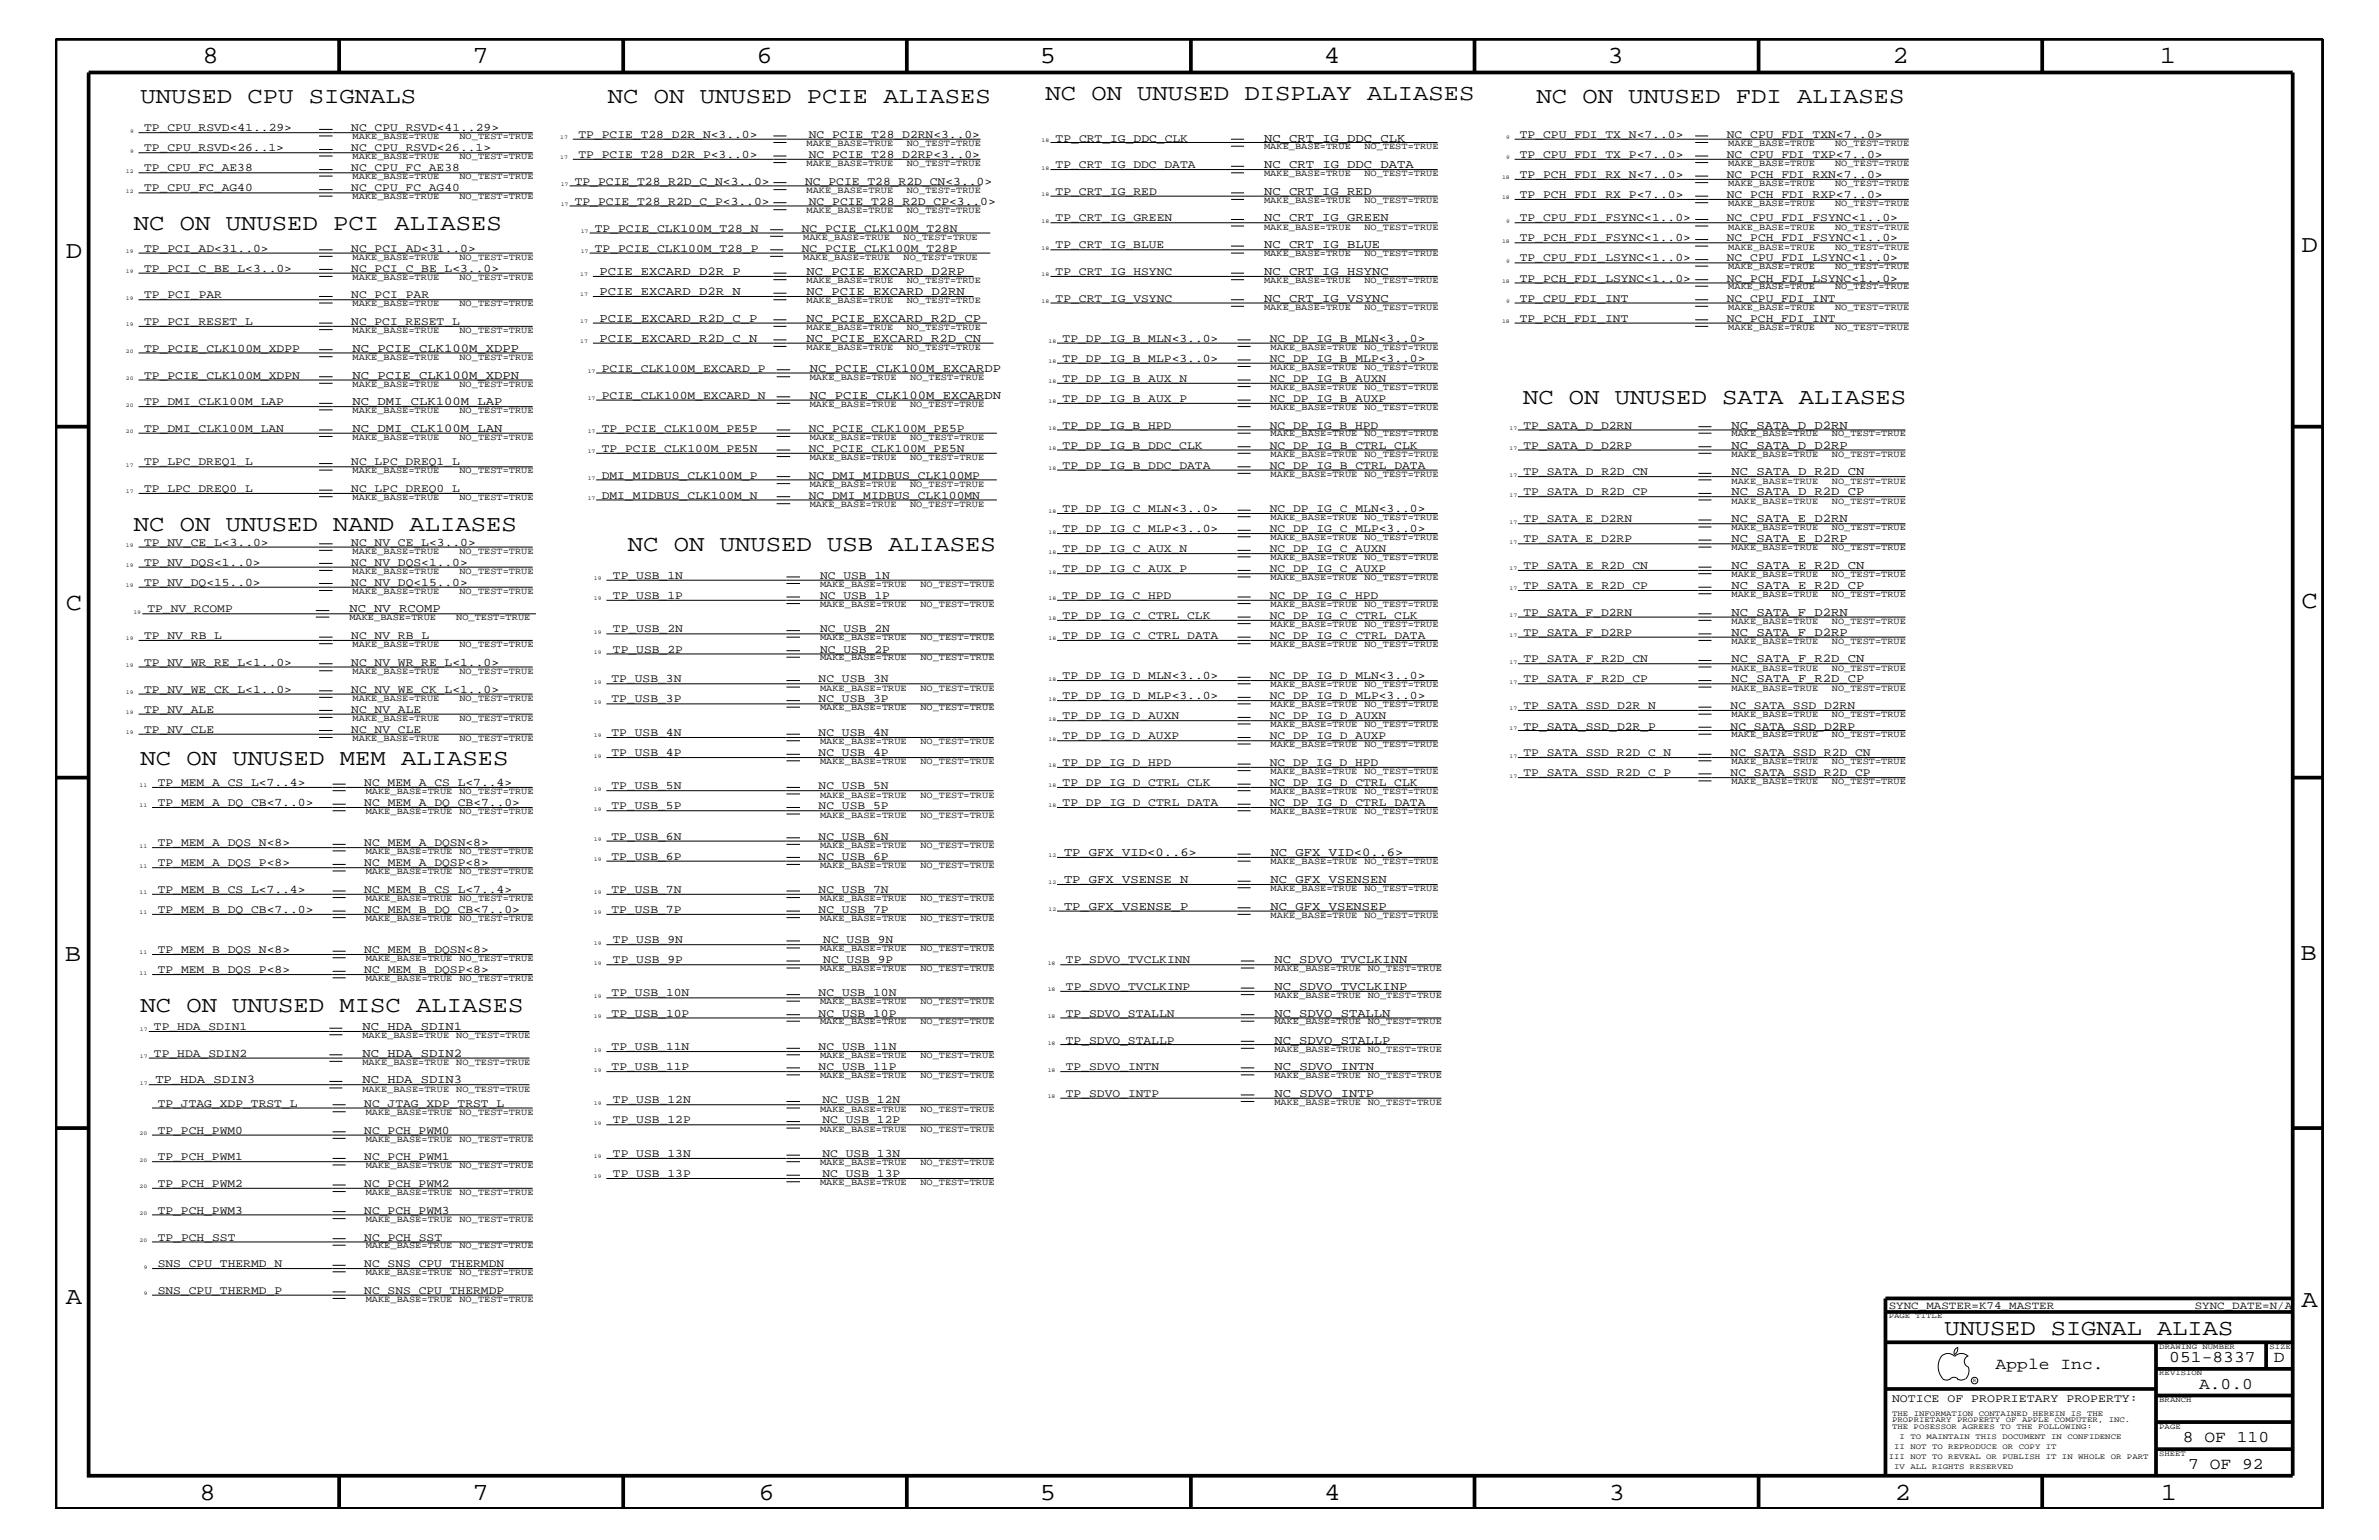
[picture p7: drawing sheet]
<svg xmlns="http://www.w3.org/2000/svg" width="432mm" height="279mm" viewBox="0 0 432 279" stroke-linecap="round" stroke-linejoin="round" font-family="sans-serif">
<defs><g id="words">
<g font-size="4.5">
<text x="36.7" y="11.5">8</text>
<text x="85.8" y="11.5">7</text>
<text x="137.3" y="11.5">6</text>
<text x="188.7" y="11.5">5</text>
<text x="240.3" y="11.5">4</text>
<text x="291.8" y="11.5">3</text>
<text x="343.5" y="11.5">2</text>
<text x="392" y="11.5">1</text>
<text x="11.9" y="46.8">D</text>
<text x="417.7" y="45.7">D</text>
<text x="11.9" y="110.6">C</text>
<text x="417.7" y="110.3">C</text>
<text x="11.8" y="174.3">B</text>
<text x="417.6" y="174.2">B</text>
<text x="11.9" y="236.7">A</text>
<text x="417.7" y="237.1">A</text>
<text x="36.2" y="272.1">8</text>
<text x="85.8" y="272.1">7</text>
<text x="137.7" y="272.1">6</text>
<text x="188.7" y="272.1">5</text>
<text x="240.4" y="272.1">4</text>
<text x="292" y="272.1">3</text>
<text x="343.9" y="272.1">2</text>
<text x="392.2" y="272.1">1</text>
</g>
<g font-size="4.1">
<text x="25.5" y="18.7">UNUSED CPU SIGNALS</text>
<text x="110.3" y="18.7">NC ON UNUSED PCIE ALIASES</text>
<text x="189.7" y="18.1">NC ON UNUSED DISPLAY ALIASES</text>
<text x="278.9" y="18.7">NC ON UNUSED FDI ALIASES</text>
<text x="24.3" y="41.8">NC ON UNUSED PCI ALIASES</text>
<text x="276.4" y="73.3">NC ON UNUSED SATA ALIASES</text>
<text x="24.3" y="96.3">NC ON UNUSED NAND ALIASES</text>
<text x="114" y="99.9">NC ON UNUSED USB ALIASES</text>
<text x="25.5" y="138.7">NC ON UNUSED MEM ALIASES</text>
<text x="25.5" y="183.6">NC ON UNUSED MISC ALIASES</text>
<text x="352.9" y="242.3">UNUSED SIGNAL ALIAS</text>
</g>
<g font-size="3">
<text x="362.2" y="248.4">Apple Inc.</text>
<text x="393.7" y="247.1">051-8337</text>
<text x="399.2" y="252">A.0.0</text>
<text x="412.7" y="247.1">D</text>
<text x="396.2" y="261.6">8 OF 110</text>
<text x="397.2" y="266.6">7 OF 92</text>
</g>
<g font-size="2.2">
<text x="229.4" y="25.7">NC_CRT_IG_DDC_CLK</text>
<text x="229.4" y="30.5">NC_CRT_IG_DDC_DATA</text>
<text x="229.4" y="35.3">NC_CRT_IG_RED</text>
<text x="229.4" y="40.2">NC_CRT_IG_GREEN</text>
<text x="229.4" y="45.1">NC_CRT_IG_BLUE</text>
<text x="108.8" y="53.5">PCIE_EXCARD_D2R_N</text>
<text x="108.8" y="49.9">PCIE_EXCARD_D2R_P</text>
<text x="146.4" y="49.9">NC_PCIE_EXCARD_D2RP</text>
<text x="146.4" y="53.5">NC_PCIE_EXCARD_D2RN</text>
<text x="229.4" y="49.9">NC_CRT_IG_HSYNC</text>
<text x="108.8" y="58.4">PCIE_EXCARD_R2D_C_P</text>
<text x="146.4" y="58.4">NC_PCIE_EXCARD_R2D_CP</text>
<text x="229.4" y="54.7">NC_CRT_IG_VSYNC</text>
<text x="64" y="63.9">NC_PCIE_CLK100M_XDPP</text>
<text x="108.8" y="62">PCIE_EXCARD_R2D_C_N</text>
<text x="146.4" y="62">NC_PCIE_EXCARD_R2D_CN</text>
<text x="64" y="68.7">NC_PCIE_CLK100M_XDPN</text>
<text x="147" y="67.5">NC_PCIE_CLK100M_EXCARDP</text>
<text x="64" y="73.5">NC_DMI_CLK100M_LAP</text>
<text x="147" y="72.3">NC_PCIE_CLK100M_EXCARDN</text>
<text x="314.3" y="77.8">NC_SATA_D_D2RN</text>
<text x="64" y="78.3">NC_DMI_CLK100M_LAN</text>
<text x="314.3" y="81.4">NC_SATA_D_D2RP</text>
<text x="314.3" y="86.2">NC_SATA_D_R2D_CN</text>
<text x="314.3" y="89.9">NC_SATA_D_R2D_CP</text>
<text x="314.3" y="94.8">NC_SATA_E_D2RN</text>
<text x="314.3" y="98.4">NC_SATA_E_D2RP</text>
<text x="314.3" y="103.2">NC_SATA_E_R2D_CN</text>
<text x="314.3" y="106.9">NC_SATA_E_R2D_CP</text>
<text x="63.4" y="111.1">NC_NV_RCOMP</text>
<text x="314.3" y="111.7">NC_SATA_F_D2RN</text>
<text x="314.3" y="115.3">NC_SATA_F_D2RP</text>
<text x="314.3" y="120.2">NC_SATA_F_R2D_CN</text>
<text x="314.3" y="123.8">NC_SATA_F_R2D_CP</text>
<text x="193.1" y="155.4">TP_GFX_VID&lt;0..6&gt;</text>
<text x="230.6" y="155.4">NC_GFX_VID&lt;0..6&gt;</text>
<text x="193.1" y="160.2">TP_GFX_VSENSE_N</text>
<text x="230.6" y="160.2">NC_GFX_VSENSEN</text>
<text x="193.1" y="165">TP_GFX_VSENSE_P</text>
<text x="230.6" y="165">NC_GFX_VSENSEP</text>
<text x="231.3" y="179.6">NC_SDVO_TVCLKINP</text>
<text x="231.3" y="174.8">NC_SDVO_TVCLKINN</text>
<text x="231.3" y="184.4">NC_SDVO_STALLN</text>
<text x="65.8" y="191.7">NC_HDA_SDIN2</text>
<text x="65.8" y="186.9">NC_HDA_SDIN1</text>
<text x="231.3" y="189.3">NC_SDVO_STALLP</text>
<text x="28.2" y="196.5">TP_HDA_SDIN3</text>
<text x="65.8" y="196.5">NC_HDA_SDIN3</text>
<text x="231.3" y="194.2">NC_SDVO_INTN</text>
<text x="231.3" y="199">NC_SDVO_INTP</text>
</g>
<g font-size="2.1">
<text x="26.2" y="23.8">TP_CPU_RSVD&lt;41..29&gt;</text>
<text x="63.8" y="23.8">NC_CPU_RSVD&lt;41..29&gt;</text>
<text x="26.2" y="27.5">TP_CPU_RSVD&lt;26..1&gt;</text>
<text x="63.8" y="27.5">NC_CPU_RSVD&lt;26..1&gt;</text>
<text x="105" y="28.6">TP_PCIE_T28_D2R_P&lt;3..0&gt;</text>
<text x="105" y="25">TP_PCIE_T28_D2R_N&lt;3..0&gt;</text>
<text x="146.8" y="25">NC_PCIE_T28_D2RN&lt;3..0&gt;</text>
<text x="146.8" y="28.6">NC_PCIE_T28_D2RP&lt;3..0&gt;</text>
<text x="191.6" y="25.7">TP_CRT_IG_DDC_CLK</text>
<text x="275.8" y="25">TP_CPU_FDI_TX_N&lt;7..0&gt;</text>
<text x="275.8" y="28.6">TP_CPU_FDI_TX_P&lt;7..0&gt;</text>
<text x="313.4" y="28.6">NC_CPU_FDI_TXP&lt;7..0&gt;</text>
<text x="313.4" y="25">NC_CPU_FDI_TXN&lt;7..0&gt;</text>
<text x="26.2" y="34.7">TP_CPU_FC_AG40</text>
<text x="26.2" y="31.1">TP_CPU_FC_AE38</text>
<text x="63.8" y="31.1">NC_CPU_FC_AE38</text>
<text x="63.8" y="34.7">NC_CPU_FC_AG40</text>
<text x="104.3" y="33.6">TP_PCIE_T28_R2D_C_N&lt;3..0&gt;</text>
<text x="146.1" y="33.6">NC_PCIE_T28_R2D_CN&lt;3..0&gt;</text>
<text x="191.6" y="35.3">TP_CRT_IG_RED</text>
<text x="191.6" y="30.5">TP_CRT_IG_DDC_DATA</text>
<text x="275.8" y="32.3">TP_PCH_FDI_RX_N&lt;7..0&gt;</text>
<text x="275.8" y="35.9">TP_PCH_FDI_RX_P&lt;7..0&gt;</text>
<text x="313.4" y="32.3">NC_PCH_FDI_RXN&lt;7..0&gt;</text>
<text x="313.4" y="35.9">NC_PCH_FDI_RXP&lt;7..0&gt;</text>
<text x="104.3" y="37.2">TP_PCIE_T28_R2D_C_P&lt;3..0&gt;</text>
<text x="146.8" y="37.2">NC_PCIE_T28_R2D_CP&lt;3..0&gt;</text>
<text x="191.6" y="40.2">TP_CRT_IG_GREEN</text>
<text x="275.8" y="40.2">TP_CPU_FDI_FSYNC&lt;1..0&gt;</text>
<text x="313.4" y="40.2">NC_CPU_FDI_FSYNC&lt;1..0&gt;</text>
<text x="26.2" y="45.7">TP_PCI_AD&lt;31..0&gt;</text>
<text x="63.8" y="45.7">NC_PCI_AD&lt;31..0&gt;</text>
<text x="107.9" y="45.7">TP_PCIE_CLK100M_T28_P</text>
<text x="107.9" y="42">TP_PCIE_CLK100M_T28_N</text>
<text x="145.5" y="45.7">NC_PCIE_CLK100M_T28P</text>
<text x="145.5" y="42">NC_PCIE_CLK100M_T28N</text>
<text x="191.6" y="45.1">TP_CRT_IG_BLUE</text>
<text x="275.8" y="47.4">TP_CPU_FDI_LSYNC&lt;1..0&gt;</text>
<text x="275.8" y="43.8">TP_PCH_FDI_FSYNC&lt;1..0&gt;</text>
<text x="313.4" y="43.8">NC_PCH_FDI_FSYNC&lt;1..0&gt;</text>
<text x="313.4" y="47.4">NC_CPU_FDI_LSYNC&lt;1..0&gt;</text>
<text x="26.2" y="49.3">TP_PCI_C_BE_L&lt;3..0&gt;</text>
<text x="63.8" y="49.3">NC_PCI_C_BE_L&lt;3..0&gt;</text>
<text x="191.6" y="49.9">TP_CRT_IG_HSYNC</text>
<text x="275.8" y="51.1">TP_PCH_FDI_LSYNC&lt;1..0&gt;</text>
<text x="313.4" y="51.1">NC_PCH_FDI_LSYNC&lt;1..0&gt;</text>
<text x="26.2" y="59">TP_PCI_RESET_L</text>
<text x="26.2" y="54.1">TP_PCI_PAR</text>
<text x="63.8" y="59">NC_PCI_RESET_L</text>
<text x="63.8" y="54.1">NC_PCI_PAR</text>
<text x="191.6" y="54.7">TP_CRT_IG_VSYNC</text>
<text x="275.8" y="54.7">TP_CPU_FDI_INT</text>
<text x="275.8" y="58.4">TP_PCH_FDI_INT</text>
<text x="313.4" y="54.7">NC_CPU_FDI_INT</text>
<text x="313.4" y="58.4">NC_PCH_FDI_INT</text>
<text x="26.2" y="63.9">TP_PCIE_CLK100M_XDPP</text>
<text x="192.9" y="65.6">TP_DP_IG_B_MLP&lt;3..0&gt;</text>
<text x="192.9" y="62">TP_DP_IG_B_MLN&lt;3..0&gt;</text>
<text x="230.5" y="65.6">NC_DP_IG_B_MLP&lt;3..0&gt;</text>
<text x="230.5" y="62">NC_DP_IG_B_MLN&lt;3..0&gt;</text>
<text x="26.2" y="68.7">TP_PCIE_CLK100M_XDPN</text>
<text x="109.2" y="67.5">PCIE_CLK100M_EXCARD_P</text>
<text x="192.9" y="69.3">TP_DP_IG_B_AUX_N</text>
<text x="230.5" y="69.3">NC_DP_IG_B_AUXN</text>
<text x="26.2" y="73.5">TP_DMI_CLK100M_LAP</text>
<text x="109.2" y="72.3">PCIE_CLK100M_EXCARD_N</text>
<text x="192.9" y="77.8">TP_DP_IG_B_HPD</text>
<text x="192.9" y="72.9">TP_DP_IG_B_AUX_P</text>
<text x="230.5" y="72.9">NC_DP_IG_B_AUXP</text>
<text x="230.5" y="77.8">NC_DP_IG_B_HPD</text>
<text x="276.5" y="77.8">TP_SATA_D_D2RN</text>
<text x="26.2" y="78.3">TP_DMI_CLK100M_LAN</text>
<text x="109.2" y="78.3">TP_PCIE_CLK100M_PE5P</text>
<text x="109.2" y="82">TP_PCIE_CLK100M_PE5N</text>
<text x="146.8" y="78.3">NC_PCIE_CLK100M_PE5P</text>
<text x="146.8" y="82">NC_PCIE_CLK100M_PE5N</text>
<text x="192.9" y="81.4">TP_DP_IG_B_DDC_CLK</text>
<text x="230.5" y="81.4">NC_DP_IG_B_CTRL_CLK</text>
<text x="276.5" y="81.4">TP_SATA_D_D2RP</text>
<text x="26.2" y="84.4">TP_LPC_DREQ1_L</text>
<text x="26.2" y="89.3">TP_LPC_DREQ0_L</text>
<text x="63.8" y="89.3">NC_LPC_DREQ0_L</text>
<text x="63.8" y="84.4">NC_LPC_DREQ1_L</text>
<text x="109.2" y="86.9">DMI_MIDBUS_CLK100M_P</text>
<text x="146.8" y="86.9">NC_DMI_MIDBUS_CLK100MP</text>
<text x="192.9" y="85">TP_DP_IG_B_DDC_DATA</text>
<text x="230.5" y="85">NC_DP_IG_B_CTRL_DATA</text>
<text x="276.5" y="86.2">TP_SATA_D_R2D_CN</text>
<text x="276.5" y="89.9">TP_SATA_D_R2D_CP</text>
<text x="109.2" y="90.5">DMI_MIDBUS_CLK100M_N</text>
<text x="146.8" y="90.5">NC_DMI_MIDBUS_CLK100MN</text>
<text x="192.9" y="92.9">TP_DP_IG_C_MLN&lt;3..0&gt;</text>
<text x="230.5" y="92.9">NC_DP_IG_C_MLN&lt;3..0&gt;</text>
<text x="276.5" y="94.8">TP_SATA_E_D2RN</text>
<text x="26.2" y="99">TP_NV_CE_L&lt;3..0&gt;</text>
<text x="63.8" y="99">NC_NV_CE_L&lt;3..0&gt;</text>
<text x="192.9" y="96.5">TP_DP_IG_C_MLP&lt;3..0&gt;</text>
<text x="192.9" y="100.2">TP_DP_IG_C_AUX_N</text>
<text x="230.5" y="100.2">NC_DP_IG_C_AUXN</text>
<text x="230.5" y="96.5">NC_DP_IG_C_MLP&lt;3..0&gt;</text>
<text x="276.5" y="98.4">TP_SATA_E_D2RP</text>
<text x="26.2" y="106.3">TP_NV_DQ&lt;15..0&gt;</text>
<text x="26.2" y="102.6">TP_NV_DQS&lt;1..0&gt;</text>
<text x="63.8" y="102.6">NC_NV_DQS&lt;1..0&gt;</text>
<text x="63.8" y="106.3">NC_NV_DQ&lt;15..0&gt;</text>
<text x="111.3" y="105">TP_USB_1N</text>
<text x="148.8" y="105">NC_USB_1N</text>
<text x="192.9" y="103.8">TP_DP_IG_C_AUX_P</text>
<text x="230.5" y="103.8">NC_DP_IG_C_AUXP</text>
<text x="276.5" y="106.9">TP_SATA_E_R2D_CP</text>
<text x="276.5" y="103.2">TP_SATA_E_R2D_CN</text>
<text x="26.8" y="111.1">TP_NV_RCOMP</text>
<text x="111.3" y="108.7">TP_USB_1P</text>
<text x="148.8" y="108.7">NC_USB_1P</text>
<text x="192.9" y="108.7">TP_DP_IG_C_HPD</text>
<text x="192.9" y="112.3">TP_DP_IG_C_CTRL_CLK</text>
<text x="230.5" y="112.3">NC_DP_IG_C_CTRL_CLK</text>
<text x="230.5" y="108.7">NC_DP_IG_C_HPD</text>
<text x="276.5" y="111.7">TP_SATA_F_D2RN</text>
<text x="26.2" y="115.9">TP_NV_RB_L</text>
<text x="63.8" y="115.9">NC_NV_RB_L</text>
<text x="111.3" y="114.8">TP_USB_2N</text>
<text x="111.3" y="118.4">TP_USB_2P</text>
<text x="148.8" y="114.8">NC_USB_2N</text>
<text x="148.8" y="118.4">NC_USB_2P</text>
<text x="192.9" y="115.9">TP_DP_IG_C_CTRL_DATA</text>
<text x="230.5" y="115.9">NC_DP_IG_C_CTRL_DATA</text>
<text x="276.5" y="115.3">TP_SATA_F_D2RP</text>
<text x="26.2" y="125.7">TP_NV_WE_CK_L&lt;1..0&gt;</text>
<text x="26.2" y="120.8">TP_NV_WR_RE_L&lt;1..0&gt;</text>
<text x="63.8" y="125.7">NC_NV_WE_CK_L&lt;1..0&gt;</text>
<text x="63.8" y="120.8">NC_NV_WR_RE_L&lt;1..0&gt;</text>
<text x="111" y="123.8">TP_USB_3N</text>
<text x="148.6" y="123.8">NC_USB_3N</text>
<text x="192.9" y="123.2">TP_DP_IG_D_MLN&lt;3..0&gt;</text>
<text x="230.5" y="123.2">NC_DP_IG_D_MLN&lt;3..0&gt;</text>
<text x="276.5" y="123.8">TP_SATA_F_R2D_CP</text>
<text x="276.5" y="120.2">TP_SATA_F_R2D_CN</text>
<text x="26.2" y="129.3">TP_NV_ALE</text>
<text x="63.8" y="129.3">NC_NV_ALE</text>
<text x="111" y="127.5">TP_USB_3P</text>
<text x="148.6" y="127.5">NC_USB_3P</text>
<text x="192.9" y="130.5">TP_DP_IG_D_AUXN</text>
<text x="192.9" y="126.9">TP_DP_IG_D_MLP&lt;3..0&gt;</text>
<text x="230.5" y="130.5">NC_DP_IG_D_AUXN</text>
<text x="230.5" y="126.9">NC_DP_IG_D_MLP&lt;3..0&gt;</text>
<text x="276.5" y="128.7">TP_SATA_SSD_D2R_N</text>
<text x="314.1" y="128.7">NC_SATA_SSD_D2RN</text>
<text x="26.2" y="133">TP_NV_CLE</text>
<text x="63.8" y="133">NC_NV_CLE</text>
<text x="111" y="137.2">TP_USB_4P</text>
<text x="111" y="133.5">TP_USB_4N</text>
<text x="148.6" y="133.5">NC_USB_4N</text>
<text x="148.6" y="137.2">NC_USB_4P</text>
<text x="192.9" y="134.1">TP_DP_IG_D_AUXP</text>
<text x="230.5" y="134.1">NC_DP_IG_D_AUXP</text>
<text x="276.5" y="137.2">TP_SATA_SSD_R2D_C_N</text>
<text x="276.5" y="132.4">TP_SATA_SSD_D2R_P</text>
<text x="314.1" y="137.2">NC_SATA_SSD_R2D_CN</text>
<text x="314.1" y="132.4">NC_SATA_SSD_D2RP</text>
<text x="28.6" y="142.6">TP_MEM_A_CS_L&lt;7..4&gt;</text>
<text x="66.1" y="142.6">NC_MEM_A_CS_L&lt;7..4&gt;</text>
<text x="111" y="143.2">TP_USB_5N</text>
<text x="148.6" y="143.2">NC_USB_5N</text>
<text x="192.9" y="139">TP_DP_IG_D_HPD</text>
<text x="192.9" y="142.6">TP_DP_IG_D_CTRL_CLK</text>
<text x="230.5" y="142.6">NC_DP_IG_D_CTRL_CLK</text>
<text x="230.5" y="139">NC_DP_IG_D_HPD</text>
<text x="276.5" y="140.8">TP_SATA_SSD_R2D_C_P</text>
<text x="314.1" y="140.8">NC_SATA_SSD_R2D_CP</text>
<text x="28.6" y="146.2">TP_MEM_A_DQ_CB&lt;7..0&gt;</text>
<text x="66.1" y="146.2">NC_MEM_A_DQ_CB&lt;7..0&gt;</text>
<text x="111" y="146.8">TP_USB_5P</text>
<text x="148.6" y="146.8">NC_USB_5P</text>
<text x="192.9" y="146.2">TP_DP_IG_D_CTRL_DATA</text>
<text x="230.5" y="146.2">NC_DP_IG_D_CTRL_DATA</text>
<text x="28.6" y="153.5">TP_MEM_A_DQS_N&lt;8&gt;</text>
<text x="66.1" y="153.5">NC_MEM_A_DQSN&lt;8&gt;</text>
<text x="111" y="152.3">TP_USB_6N</text>
<text x="111" y="156">TP_USB_6P</text>
<text x="148.6" y="152.3">NC_USB_6N</text>
<text x="148.6" y="156">NC_USB_6P</text>
<text x="28.6" y="157.2">TP_MEM_A_DQS_P&lt;8&gt;</text>
<text x="28.6" y="162">TP_MEM_B_CS_L&lt;7..4&gt;</text>
<text x="66.1" y="162">NC_MEM_B_CS_L&lt;7..4&gt;</text>
<text x="66.1" y="157.2">NC_MEM_A_DQSP&lt;8&gt;</text>
<text x="111" y="162">TP_USB_7N</text>
<text x="148.6" y="162">NC_USB_7N</text>
<text x="28.6" y="165.6">TP_MEM_B_DQ_CB&lt;7..0&gt;</text>
<text x="66.1" y="165.6">NC_MEM_B_DQ_CB&lt;7..0&gt;</text>
<text x="111" y="165.6">TP_USB_7P</text>
<text x="148.6" y="165.6">NC_USB_7P</text>
<text x="28.6" y="172.9">TP_MEM_B_DQS_N&lt;8&gt;</text>
<text x="66.1" y="172.9">NC_MEM_B_DQSN&lt;8&gt;</text>
<text x="111.3" y="171.1">TP_USB_9N</text>
<text x="149.4" y="171.1">NC_USB_9N</text>
<text x="28.6" y="176.6">TP_MEM_B_DQS_P&lt;8&gt;</text>
<text x="66.1" y="176.6">NC_MEM_B_DQSP&lt;8&gt;</text>
<text x="111.3" y="174.8">TP_USB_9P</text>
<text x="149.4" y="174.8">NC_USB_9P</text>
<text x="193.5" y="174.8">TP_SDVO_TVCLKINN</text>
<text x="193.5" y="179.6">TP_SDVO_TVCLKINP</text>
<text x="111" y="180.8">TP_USB_10N</text>
<text x="111" y="184.4">TP_USB_10P</text>
<text x="148.6" y="184.4">NC_USB_10P</text>
<text x="148.6" y="180.8">NC_USB_10N</text>
<text x="193.5" y="184.4">TP_SDVO_STALLN</text>
<text x="27.9" y="191.7">TP_HDA_SDIN2</text>
<text x="27.9" y="186.9">TP_HDA_SDIN1</text>
<text x="111" y="190.5">TP_USB_11N</text>
<text x="148.6" y="190.5">NC_USB_11N</text>
<text x="193.5" y="189.3">TP_SDVO_STALLP</text>
<text x="111" y="194.2">TP_USB_11P</text>
<text x="148.6" y="194.2">NC_USB_11P</text>
<text x="193.5" y="194.2">TP_SDVO_INTN</text>
<text x="28.6" y="200.9">TP_JTAG_XDP_TRST_L</text>
<text x="66.1" y="200.9">NC_JTAG_XDP_TRST_L</text>
<text x="111.3" y="200.2">TP_USB_12N</text>
<text x="111.3" y="203.8">TP_USB_12P</text>
<text x="149.3" y="200.2">NC_USB_12N</text>
<text x="149.3" y="203.8">NC_USB_12P</text>
<text x="193.5" y="199">TP_SDVO_INTP</text>
<text x="28.6" y="205.7">TP_PCH_PWM0</text>
<text x="66.1" y="205.7">NC_PCH_PWM0</text>
<text x="111.3" y="209.9">TP_USB_13N</text>
<text x="149.3" y="209.9">NC_USB_13N</text>
<text x="28.6" y="215.3">TP_PCH_PWM2</text>
<text x="28.6" y="210.5">TP_PCH_PWM1</text>
<text x="66.1" y="210.5">NC_PCH_PWM1</text>
<text x="66.1" y="215.3">NC_PCH_PWM2</text>
<text x="111.3" y="213.6">TP_USB_13P</text>
<text x="149.3" y="213.6">NC_USB_13P</text>
<text x="28.6" y="220.2">TP_PCH_PWM3</text>
<text x="66.1" y="220.2">NC_PCH_PWM3</text>
<text x="28.6" y="225.1">TP_PCH_SST</text>
<text x="66.1" y="225.1">NC_PCH_SST</text>
<text x="28.6" y="229.9">SNS_CPU_THERMD_N</text>
<text x="66.1" y="229.9">NC_SNS_CPU_THERMDN</text>
<text x="28.6" y="234.7">SNS_CPU_THERMD_P</text>
<text x="66.1" y="234.7">NC_SNS_CPU_THERMDP</text>
<text x="343.4" y="254.4">NOTICE OF PROPRIETARY PROPERTY:</text>
</g>
<g font-size="2">
<text x="342.8" y="237.4">SYNC_MASTER=K74_MASTER</text>
<text x="398.4" y="237.4">SYNC_DATE=N/A</text>
</g>
<g font-size="1.7">
<text x="64" y="25.3">MAKE_BASE=TRUE</text>
<text x="64" y="28.9">MAKE_BASE=TRUE</text>
<text x="83.4" y="25.3">NO_TEST=TRUE</text>
<text x="83.4" y="28.9">NO_TEST=TRUE</text>
<text x="146.4" y="26.5">MAKE_BASE=TRUE</text>
<text x="164.6" y="26.5">NO_TEST=TRUE</text>
<text x="229.4" y="27.1">MAKE_BASE=TRUE</text>
<text x="247.7" y="27.1">NO_TEST=TRUE</text>
<text x="313.7" y="26.5">MAKE_BASE=TRUE</text>
<text x="333.1" y="26.5">NO_TEST=TRUE</text>
<text x="64" y="32.5">MAKE_BASE=TRUE</text>
<text x="83.4" y="32.5">NO_TEST=TRUE</text>
<text x="146.4" y="35">MAKE_BASE=TRUE</text>
<text x="146.4" y="30.2">MAKE_BASE=TRUE</text>
<text x="164.6" y="35">NO_TEST=TRUE</text>
<text x="164.6" y="30.2">NO_TEST=TRUE</text>
<text x="229.4" y="31.9">MAKE_BASE=TRUE</text>
<text x="247.7" y="31.9">NO_TEST=TRUE</text>
<text x="313.7" y="30.2">MAKE_BASE=TRUE</text>
<text x="313.7" y="33.7">MAKE_BASE=TRUE</text>
<text x="333.1" y="30.2">NO_TEST=TRUE</text>
<text x="333.1" y="33.7">NO_TEST=TRUE</text>
<text x="64" y="36.2">MAKE_BASE=TRUE</text>
<text x="83.4" y="36.2">NO_TEST=TRUE</text>
<text x="146.4" y="38.6">MAKE_BASE=TRUE</text>
<text x="164.6" y="38.6">NO_TEST=TRUE</text>
<text x="229.4" y="36.8">MAKE_BASE=TRUE</text>
<text x="229.4" y="41.7">MAKE_BASE=TRUE</text>
<text x="247.7" y="36.8">NO_TEST=TRUE</text>
<text x="247.7" y="41.7">NO_TEST=TRUE</text>
<text x="313.7" y="37.4">MAKE_BASE=TRUE</text>
<text x="313.7" y="41.7">MAKE_BASE=TRUE</text>
<text x="333.1" y="37.4">NO_TEST=TRUE</text>
<text x="333.1" y="41.7">NO_TEST=TRUE</text>
<text x="64" y="47.1">MAKE_BASE=TRUE</text>
<text x="83.4" y="47.1">NO_TEST=TRUE</text>
<text x="145.8" y="47.1">MAKE_BASE=TRUE</text>
<text x="145.8" y="43.5">MAKE_BASE=TRUE</text>
<text x="164" y="47.1">NO_TEST=TRUE</text>
<text x="164" y="43.5">NO_TEST=TRUE</text>
<text x="229.4" y="46.5">MAKE_BASE=TRUE</text>
<text x="247.7" y="46.5">NO_TEST=TRUE</text>
<text x="313.7" y="45.3">MAKE_BASE=TRUE</text>
<text x="333.1" y="45.3">NO_TEST=TRUE</text>
<text x="64" y="50.7">MAKE_BASE=TRUE</text>
<text x="83.4" y="50.7">NO_TEST=TRUE</text>
<text x="146.4" y="51.3">MAKE_BASE=TRUE</text>
<text x="164.6" y="51.3">NO_TEST=TRUE</text>
<text x="229.4" y="51.3">MAKE_BASE=TRUE</text>
<text x="247.7" y="51.3">NO_TEST=TRUE</text>
<text x="313.7" y="48.9">MAKE_BASE=TRUE</text>
<text x="313.7" y="52.5">MAKE_BASE=TRUE</text>
<text x="333.1" y="48.9">NO_TEST=TRUE</text>
<text x="333.1" y="52.5">NO_TEST=TRUE</text>
<text x="64" y="55.6">MAKE_BASE=TRUE</text>
<text x="83.4" y="55.6">NO_TEST=TRUE</text>
<text x="146.4" y="55">MAKE_BASE=TRUE</text>
<text x="146.4" y="59.8">MAKE_BASE=TRUE</text>
<text x="164.6" y="55">NO_TEST=TRUE</text>
<text x="164.6" y="59.8">NO_TEST=TRUE</text>
<text x="229.4" y="56.2">MAKE_BASE=TRUE</text>
<text x="247.7" y="56.2">NO_TEST=TRUE</text>
<text x="313.7" y="56.2">MAKE_BASE=TRUE</text>
<text x="313.7" y="59.8">MAKE_BASE=TRUE</text>
<text x="333.1" y="56.2">NO_TEST=TRUE</text>
<text x="333.1" y="59.8">NO_TEST=TRUE</text>
<text x="64" y="65.3">MAKE_BASE=TRUE</text>
<text x="64" y="60.4">MAKE_BASE=TRUE</text>
<text x="83.4" y="65.3">NO_TEST=TRUE</text>
<text x="83.4" y="60.4">NO_TEST=TRUE</text>
<text x="146.4" y="63.4">MAKE_BASE=TRUE</text>
<text x="164.6" y="63.4">NO_TEST=TRUE</text>
<text x="230.6" y="63.4">MAKE_BASE=TRUE</text>
<text x="247.7" y="63.4">NO_TEST=TRUE</text>
<text x="64" y="70.1">MAKE_BASE=TRUE</text>
<text x="83.4" y="70.1">NO_TEST=TRUE</text>
<text x="147" y="68.9">MAKE_BASE=TRUE</text>
<text x="165.2" y="68.9">NO_TEST=TRUE</text>
<text x="230.6" y="67.1">MAKE_BASE=TRUE</text>
<text x="230.6" y="70.7">MAKE_BASE=TRUE</text>
<text x="247.7" y="67.1">NO_TEST=TRUE</text>
<text x="247.7" y="70.7">NO_TEST=TRUE</text>
<text x="64" y="75">MAKE_BASE=TRUE</text>
<text x="83.4" y="75">NO_TEST=TRUE</text>
<text x="147" y="73.8">MAKE_BASE=TRUE</text>
<text x="165.2" y="73.8">NO_TEST=TRUE</text>
<text x="230.6" y="74.4">MAKE_BASE=TRUE</text>
<text x="247.7" y="74.4">NO_TEST=TRUE</text>
<text x="64" y="79.9">MAKE_BASE=TRUE</text>
<text x="83.4" y="79.9">NO_TEST=TRUE</text>
<text x="147" y="79.9">MAKE_BASE=TRUE</text>
<text x="147" y="83.5">MAKE_BASE=TRUE</text>
<text x="165.2" y="79.9">NO_TEST=TRUE</text>
<text x="165.2" y="83.5">NO_TEST=TRUE</text>
<text x="230.6" y="79.2">MAKE_BASE=TRUE</text>
<text x="230.6" y="82.8">MAKE_BASE=TRUE</text>
<text x="247.7" y="79.2">NO_TEST=TRUE</text>
<text x="247.7" y="82.8">NO_TEST=TRUE</text>
<text x="314.3" y="82.8">MAKE_BASE=TRUE</text>
<text x="314.3" y="79.2">MAKE_BASE=TRUE</text>
<text x="332.5" y="82.8">NO_TEST=TRUE</text>
<text x="332.5" y="79.2">NO_TEST=TRUE</text>
<text x="64" y="85.9">MAKE_BASE=TRUE</text>
<text x="83.4" y="85.9">NO_TEST=TRUE</text>
<text x="147" y="88.3">MAKE_BASE=TRUE</text>
<text x="165.2" y="88.3">NO_TEST=TRUE</text>
<text x="230.6" y="86.5">MAKE_BASE=TRUE</text>
<text x="247.7" y="86.5">NO_TEST=TRUE</text>
<text x="314.3" y="87.7">MAKE_BASE=TRUE</text>
<text x="332.5" y="87.7">NO_TEST=TRUE</text>
<text x="64" y="90.7">MAKE_BASE=TRUE</text>
<text x="83.4" y="90.7">NO_TEST=TRUE</text>
<text x="147" y="92">MAKE_BASE=TRUE</text>
<text x="165.2" y="92">NO_TEST=TRUE</text>
<text x="230.6" y="94.3">MAKE_BASE=TRUE</text>
<text x="247.7" y="94.3">NO_TEST=TRUE</text>
<text x="314.3" y="91.4">MAKE_BASE=TRUE</text>
<text x="332.5" y="91.4">NO_TEST=TRUE</text>
<text x="64" y="100.4">MAKE_BASE=TRUE</text>
<text x="83.4" y="100.4">NO_TEST=TRUE</text>
<text x="230.6" y="98">MAKE_BASE=TRUE</text>
<text x="230.6" y="101.6">MAKE_BASE=TRUE</text>
<text x="247.7" y="98">NO_TEST=TRUE</text>
<text x="247.7" y="101.6">NO_TEST=TRUE</text>
<text x="314.3" y="96.2">MAKE_BASE=TRUE</text>
<text x="314.3" y="99.9">MAKE_BASE=TRUE</text>
<text x="332.5" y="96.2">NO_TEST=TRUE</text>
<text x="332.5" y="99.9">NO_TEST=TRUE</text>
<text x="64" y="104.1">MAKE_BASE=TRUE</text>
<text x="64" y="107.7">MAKE_BASE=TRUE</text>
<text x="83.4" y="104.1">NO_TEST=TRUE</text>
<text x="83.4" y="107.7">NO_TEST=TRUE</text>
<text x="148.8" y="106.5">MAKE_BASE=TRUE</text>
<text x="167" y="106.5">NO_TEST=TRUE</text>
<text x="230.6" y="105.3">MAKE_BASE=TRUE</text>
<text x="247.6" y="105.3">NO_TEST=TRUE</text>
<text x="314.3" y="104.7">MAKE_BASE=TRUE</text>
<text x="332.5" y="104.7">NO_TEST=TRUE</text>
<text x="63.4" y="112.6">MAKE_BASE=TRUE</text>
<text x="82.8" y="112.6">NO_TEST=TRUE</text>
<text x="148.8" y="110.2">MAKE_BASE=TRUE</text>
<text x="167" y="110.2">NO_TEST=TRUE</text>
<text x="230.6" y="110.2">MAKE_BASE=TRUE</text>
<text x="230.6" y="113.7">MAKE_BASE=TRUE</text>
<text x="247.7" y="110.2">NO_TEST=TRUE</text>
<text x="247.7" y="113.7">NO_TEST=TRUE</text>
<text x="314.3" y="108.3">MAKE_BASE=TRUE</text>
<text x="314.3" y="113.1">MAKE_BASE=TRUE</text>
<text x="332.5" y="108.3">NO_TEST=TRUE</text>
<text x="332.5" y="113.1">NO_TEST=TRUE</text>
<text x="64" y="117.4">MAKE_BASE=TRUE</text>
<text x="83.4" y="117.4">NO_TEST=TRUE</text>
<text x="148.8" y="116.2">MAKE_BASE=TRUE</text>
<text x="148.8" y="119.8">MAKE_BASE=TRUE</text>
<text x="167" y="116.2">NO_TEST=TRUE</text>
<text x="167" y="119.8">NO_TEST=TRUE</text>
<text x="230.6" y="117.4">MAKE_BASE=TRUE</text>
<text x="247.7" y="117.4">NO_TEST=TRUE</text>
<text x="314.3" y="116.8">MAKE_BASE=TRUE</text>
<text x="332.5" y="116.8">NO_TEST=TRUE</text>
<text x="64" y="122.3">MAKE_BASE=TRUE</text>
<text x="83.4" y="122.3">NO_TEST=TRUE</text>
<text x="148.8" y="125.3">MAKE_BASE=TRUE</text>
<text x="167" y="125.3">NO_TEST=TRUE</text>
<text x="230.6" y="124.7">MAKE_BASE=TRUE</text>
<text x="247.7" y="124.7">NO_TEST=TRUE</text>
<text x="314.3" y="121.7">MAKE_BASE=TRUE</text>
<text x="314.3" y="125.3">MAKE_BASE=TRUE</text>
<text x="332.5" y="121.7">NO_TEST=TRUE</text>
<text x="332.5" y="125.3">NO_TEST=TRUE</text>
<text x="64" y="127.1">MAKE_BASE=TRUE</text>
<text x="64" y="130.8">MAKE_BASE=TRUE</text>
<text x="83.4" y="127.1">NO_TEST=TRUE</text>
<text x="83.4" y="130.8">NO_TEST=TRUE</text>
<text x="148.8" y="128.9">MAKE_BASE=TRUE</text>
<text x="167" y="128.9">NO_TEST=TRUE</text>
<text x="230.6" y="128.3">MAKE_BASE=TRUE</text>
<text x="230.6" y="131.9">MAKE_BASE=TRUE</text>
<text x="247.7" y="128.3">NO_TEST=TRUE</text>
<text x="247.7" y="131.9">NO_TEST=TRUE</text>
<text x="314.3" y="130.2">MAKE_BASE=TRUE</text>
<text x="332.5" y="130.2">NO_TEST=TRUE</text>
<text x="64" y="134.4">MAKE_BASE=TRUE</text>
<text x="83.4" y="134.4">NO_TEST=TRUE</text>
<text x="148.8" y="135">MAKE_BASE=TRUE</text>
<text x="167" y="135">NO_TEST=TRUE</text>
<text x="230.6" y="135.6">MAKE_BASE=TRUE</text>
<text x="247.7" y="135.6">NO_TEST=TRUE</text>
<text x="314.3" y="133.8">MAKE_BASE=TRUE</text>
<text x="332.5" y="133.8">NO_TEST=TRUE</text>
<text x="148.8" y="138.6">MAKE_BASE=TRUE</text>
<text x="167" y="138.6">NO_TEST=TRUE</text>
<text x="230.6" y="140.4">MAKE_BASE=TRUE</text>
<text x="247.7" y="140.4">NO_TEST=TRUE</text>
<text x="314.3" y="142.3">MAKE_BASE=TRUE</text>
<text x="314.3" y="138.6">MAKE_BASE=TRUE</text>
<text x="332.5" y="142.3">NO_TEST=TRUE</text>
<text x="332.5" y="138.6">NO_TEST=TRUE</text>
<text x="66.4" y="144">MAKE_BASE=TRUE</text>
<text x="66.4" y="147.7">MAKE_BASE=TRUE</text>
<text x="83.4" y="144">NO_TEST=TRUE</text>
<text x="83.4" y="147.7">NO_TEST=TRUE</text>
<text x="148.8" y="144.7">MAKE_BASE=TRUE</text>
<text x="148.8" y="148.4">MAKE_BASE=TRUE</text>
<text x="167" y="144.7">NO_TEST=TRUE</text>
<text x="167" y="148.4">NO_TEST=TRUE</text>
<text x="230.6" y="147.7">MAKE_BASE=TRUE</text>
<text x="230.6" y="144">MAKE_BASE=TRUE</text>
<text x="247.7" y="147.7">NO_TEST=TRUE</text>
<text x="247.7" y="144">NO_TEST=TRUE</text>
<text x="66.4" y="155">MAKE_BASE=TRUE</text>
<text x="83.4" y="155">NO_TEST=TRUE</text>
<text x="148.8" y="153.8">MAKE_BASE=TRUE</text>
<text x="167" y="153.8">NO_TEST=TRUE</text>
<text x="66.4" y="158.6">MAKE_BASE=TRUE</text>
<text x="83.4" y="158.6">NO_TEST=TRUE</text>
<text x="148.8" y="157.4">MAKE_BASE=TRUE</text>
<text x="167" y="157.4">NO_TEST=TRUE</text>
<text x="230.6" y="161.7">MAKE_BASE=TRUE</text>
<text x="230.6" y="156.8">MAKE_BASE=TRUE</text>
<text x="247.7" y="161.7">NO_TEST=TRUE</text>
<text x="247.7" y="156.8">NO_TEST=TRUE</text>
<text x="66.4" y="163.5">MAKE_BASE=TRUE</text>
<text x="66.4" y="167.1">MAKE_BASE=TRUE</text>
<text x="83.4" y="163.5">NO_TEST=TRUE</text>
<text x="83.4" y="167.1">NO_TEST=TRUE</text>
<text x="148.8" y="163.5">MAKE_BASE=TRUE</text>
<text x="148.8" y="167.1">MAKE_BASE=TRUE</text>
<text x="167" y="163.5">NO_TEST=TRUE</text>
<text x="167" y="167.1">NO_TEST=TRUE</text>
<text x="230.6" y="166.5">MAKE_BASE=TRUE</text>
<text x="247.7" y="166.5">NO_TEST=TRUE</text>
<text x="148.8" y="172.6">MAKE_BASE=TRUE</text>
<text x="167" y="172.6">NO_TEST=TRUE</text>
<text x="66.4" y="174.4">MAKE_BASE=TRUE</text>
<text x="66.4" y="178">MAKE_BASE=TRUE</text>
<text x="83.4" y="174.4">NO_TEST=TRUE</text>
<text x="83.4" y="178">NO_TEST=TRUE</text>
<text x="148.8" y="176.2">MAKE_BASE=TRUE</text>
<text x="167" y="176.2">NO_TEST=TRUE</text>
<text x="231.3" y="176.2">MAKE_BASE=TRUE NO_TEST=TRUE</text>
<text x="148.8" y="182.2">MAKE_BASE=TRUE</text>
<text x="148.8" y="185.9">MAKE_BASE=TRUE</text>
<text x="167" y="182.2">NO_TEST=TRUE</text>
<text x="167" y="185.9">NO_TEST=TRUE</text>
<text x="231.3" y="181">MAKE_BASE=TRUE NO_TEST=TRUE</text>
<text x="231.3" y="185.9">MAKE_BASE=TRUE NO_TEST=TRUE</text>
<text x="65.8" y="188.3">MAKE_BASE=TRUE</text>
<text x="82.8" y="188.3">NO_TEST=TRUE</text>
<text x="148.8" y="192">MAKE_BASE=TRUE</text>
<text x="167" y="192">NO_TEST=TRUE</text>
<text x="231.3" y="190.8">MAKE_BASE=TRUE NO_TEST=TRUE</text>
<text x="65.8" y="193.2">MAKE_BASE=TRUE</text>
<text x="82.8" y="193.2">NO_TEST=TRUE</text>
<text x="148.8" y="195.6">MAKE_BASE=TRUE</text>
<text x="167" y="195.6">NO_TEST=TRUE</text>
<text x="231.3" y="195.6">MAKE_BASE=TRUE NO_TEST=TRUE</text>
<text x="65.8" y="198.1">MAKE_BASE=TRUE</text>
<text x="66.4" y="202.3">MAKE_BASE=TRUE</text>
<text x="82.8" y="198.1">NO_TEST=TRUE</text>
<text x="83.4" y="202.3">NO_TEST=TRUE</text>
<text x="148.8" y="201.7">MAKE_BASE=TRUE</text>
<text x="167" y="201.7">NO_TEST=TRUE</text>
<text x="231.3" y="200.4">MAKE_BASE=TRUE NO_TEST=TRUE</text>
<text x="66.4" y="207.1">MAKE_BASE=TRUE</text>
<text x="83.4" y="207.1">NO_TEST=TRUE</text>
<text x="148.8" y="205.3">MAKE_BASE=TRUE</text>
<text x="167" y="205.3">NO_TEST=TRUE</text>
<text x="66.4" y="211.9">MAKE_BASE=TRUE</text>
<text x="83.4" y="211.9">NO_TEST=TRUE</text>
<text x="148.8" y="211.4">MAKE_BASE=TRUE</text>
<text x="148.8" y="215">MAKE_BASE=TRUE</text>
<text x="167" y="211.4">NO_TEST=TRUE</text>
<text x="167" y="215">NO_TEST=TRUE</text>
<text x="66.4" y="221.7">MAKE_BASE=TRUE</text>
<text x="66.4" y="216.9">MAKE_BASE=TRUE</text>
<text x="83.4" y="221.7">NO_TEST=TRUE</text>
<text x="83.4" y="216.9">NO_TEST=TRUE</text>
<text x="66.4" y="226.5">MAKE_BASE=TRUE</text>
<text x="83.4" y="226.5">NO_TEST=TRUE</text>
<text x="66.4" y="231.3">MAKE_BASE=TRUE</text>
<text x="83.4" y="231.3">NO_TEST=TRUE</text>
<text x="66.4" y="236.2">MAKE_BASE=TRUE</text>
<text x="83.4" y="236.2">NO_TEST=TRUE</text>
</g>
<g font-size="1.4">
<text x="342.8" y="239.2">PAGE TITLE</text>
<text x="391.9" y="244.7">DRAWING NUMBER</text>
<text x="411.9" y="244.7">SIZE</text>
<text x="391.9" y="249.5">REVISION</text>
<text x="343.4" y="256.8">THE INFORMATION CONTAINED HEREIN IS THE</text>
<text x="391.9" y="254.4">BRANCH</text>
<text x="343.4" y="259.3">THE POSESSOR AGREES TO THE FOLLOWING:</text>
<text x="343.4" y="258">PROPRIETARY PROPERTY OF APPLE COMPUTER, INC.</text>
<text x="343.8" y="262.9">II NOT TO REPRODUCE OR COPY IT</text>
<text x="344.8" y="261.1">I TO MAINTAIN THIS DOCUMENT IN CONFIDENCE</text>
<text x="391.9" y="259.3">PAGE</text>
<text x="342.8" y="264.7">III NOT TO REVEAL OR PUBLISH IT IN WHOLE OR PART</text>
<text x="343.8" y="266.6">IV ALL RIGHTS RESERVED</text>
<text x="391.9" y="264.1">SHEET</text>
</g>
<g font-size="1">
<text x="23.6" y="24.1">9</text>
<text x="23.6" y="27.7">9</text>
<text x="101.7" y="28.9">17</text>
<text x="101.7" y="25.3">17</text>
<text x="189.1" y="25.9">18</text>
<text x="273.4" y="25.3">9</text>
<text x="273.4" y="28.9">9</text>
<text x="22.9" y="35">12</text>
<text x="22.9" y="31.4">12</text>
<text x="101.8" y="33.7">17</text>
<text x="189.1" y="30.8">18</text>
<text x="189.1" y="35.6">18</text>
<text x="272.6" y="32.5">18</text>
<text x="101.8" y="37.4">17</text>
<text x="189.1" y="40.4">18</text>
<text x="272.6" y="36.2">18</text>
<text x="273.4" y="40.4">9</text>
<text x="22.9" y="45.9">19</text>
<text x="105.4" y="45.9">17</text>
<text x="105.4" y="42.3">17</text>
<text x="189.1" y="45.3">18</text>
<text x="272.6" y="44.1">18</text>
<text x="273.4" y="47.7">9</text>
<text x="22.9" y="49.6">19</text>
<text x="105.3" y="50.2">17</text>
<text x="105.3" y="53.8">17</text>
<text x="189.1" y="50.2">18</text>
<text x="272.6" y="51.3">18</text>
<text x="22.9" y="59.2">19</text>
<text x="22.9" y="54.4">19</text>
<text x="105.3" y="58.6">17</text>
<text x="189.1" y="55">18</text>
<text x="272.6" y="58.6">18</text>
<text x="273.4" y="55">9</text>
<text x="22.9" y="64">20</text>
<text x="105.3" y="62.3">17</text>
<text x="190.3" y="65.9">18</text>
<text x="190.3" y="62.3">18</text>
<text x="22.9" y="68.9">20</text>
<text x="106.7" y="67.7">17</text>
<text x="190.3" y="69.5">18</text>
<text x="22.9" y="73.8">20</text>
<text x="106.7" y="72.6">17</text>
<text x="190.3" y="73.2">18</text>
<text x="22.9" y="78.6">20</text>
<text x="106.7" y="78.6">17</text>
<text x="106.7" y="82.2">17</text>
<text x="190.3" y="81.6">18</text>
<text x="190.3" y="78">18</text>
<text x="274" y="78">17</text>
<text x="274" y="81.6">17</text>
<text x="22.9" y="84.7">17</text>
<text x="22.9" y="89.5">17</text>
<text x="106.7" y="87.1">17</text>
<text x="190.3" y="85.3">18</text>
<text x="274" y="86.5">17</text>
<text x="106.7" y="90.7">17</text>
<text x="190.3" y="93.2">18</text>
<text x="274" y="90.1">17</text>
<text x="274" y="95">17</text>
<text x="22.9" y="99.3">19</text>
<text x="190.3" y="96.8">18</text>
<text x="190.3" y="100.4">18</text>
<text x="274" y="98.7">17</text>
<text x="22.9" y="106.5">19</text>
<text x="22.9" y="102.9">19</text>
<text x="107.8" y="105.3">19</text>
<text x="190.3" y="104.1">18</text>
<text x="274" y="107.1">17</text>
<text x="274" y="103.5">17</text>
<text x="24.2" y="111.4">19</text>
<text x="107.8" y="108.9">19</text>
<text x="190.3" y="108.9">18</text>
<text x="190.3" y="112.6">18</text>
<text x="274" y="112">17</text>
<text x="22.9" y="116.2">19</text>
<text x="107.8" y="115">19</text>
<text x="107.8" y="118.6">19</text>
<text x="190.3" y="116.2">18</text>
<text x="274" y="115.6">17</text>
<text x="22.9" y="121">19</text>
<text x="22.9" y="125.9">19</text>
<text x="107.8" y="124.1">19</text>
<text x="190.3" y="123.5">18</text>
<text x="274" y="124.1">17</text>
<text x="274" y="120.4">17</text>
<text x="22.9" y="129.6">19</text>
<text x="107.8" y="127.7">19</text>
<text x="190.3" y="127.1">18</text>
<text x="190.3" y="130.8">18</text>
<text x="274" y="128.9">17</text>
<text x="22.9" y="133.2">19</text>
<text x="107.8" y="137.4">19</text>
<text x="107.8" y="133.8">19</text>
<text x="190.3" y="134.4">18</text>
<text x="274" y="132.5">17</text>
<text x="274" y="137.4">17</text>
<text x="25.3" y="142.9">11</text>
<text x="107.8" y="143.5">19</text>
<text x="190.3" y="142.9">18</text>
<text x="190.3" y="139.2">18</text>
<text x="274" y="141.1">17</text>
<text x="25.3" y="146.5">11</text>
<text x="107.8" y="147.1">19</text>
<text x="190.3" y="146.5">18</text>
<text x="25.3" y="153.8">11</text>
<text x="107.8" y="152.6">19</text>
<text x="190.3" y="155.6">12</text>
<text x="25.3" y="157.4">11</text>
<text x="107.8" y="156.2">19</text>
<text x="190.3" y="160.5">12</text>
<text x="25.3" y="165.9">11</text>
<text x="25.3" y="162.2">11</text>
<text x="107.8" y="162.2">19</text>
<text x="107.8" y="165.9">19</text>
<text x="190.3" y="165.3">12</text>
<text x="25.3" y="173.2">11</text>
<text x="107.8" y="171.4">19</text>
<text x="25.3" y="176.8">11</text>
<text x="107.8" y="175">19</text>
<text x="190.2" y="179.9">18</text>
<text x="190.2" y="175">18</text>
<text x="107.8" y="181">19</text>
<text x="107.8" y="184.7">19</text>
<text x="190.2" y="184.7">18</text>
<text x="25.4" y="192">17</text>
<text x="25.4" y="187.1">17</text>
<text x="107.8" y="190.8">19</text>
<text x="190.2" y="189.5">18</text>
<text x="25.4" y="196.8">17</text>
<text x="107.8" y="194.4">19</text>
<text x="190.2" y="194.4">18</text>
<text x="107.8" y="200.4">19</text>
<text x="190.2" y="199.2">18</text>
<text x="25.3" y="205.9">20</text>
<text x="107.8" y="204.1">19</text>
<text x="25.3" y="215.6">20</text>
<text x="25.3" y="210.8">20</text>
<text x="107.8" y="210.2">19</text>
<text x="107.8" y="213.8">19</text>
<text x="25.3" y="220.4">20</text>
<text x="25.3" y="225.3">20</text>
<text x="26.1" y="230.2">9</text>
<text x="26.1" y="235">9</text>
<text x="358.1" y="250.7">R</text>
</g>
</g></defs>
<g fill="none" stroke="#000" stroke-width=".18">
<path d="M25.1 35h71.6M25.1 27.7h71.6M25.1 31.4h71.6M25.1 24.1h71.6M57.9 34.4h2.5M57.9 35.6h2.5M57.9 28.3h2.5M57.9 27.1h2.5M57.9 30.8h2.5M57.9 31.9h2.5M57.9 24.7h2.5M57.9 23.5h2.5"/>
<path d="M103.4 33.7h74.6M103.4 37.4h74.6M104 25.3h74M104 28.9h74M140.4 34.4h2.3M140.4 33.1h2.3M140.4 38h2.3M140.4 36.8h2.3M140.4 28.3h2.3M140.4 25.9h2.3M140.4 24.7h2.3M140.4 29.5h2.3"/>
<path d="M190.7 35.6h70.2M190.7 25.9h70.2M190.7 30.8h70.2M223.4 39.8h2.4M223.4 36.2h2.4M223.4 35h2.4M223.4 26.5h2.4M223.4 25.3h2.4M223.4 31.4h2.4M223.4 30.2h2.4M274.9 36.2h71.6M274.9 25.3h71.6"/>
<path d="M274.9 28.9h71.6M274.9 32.5h71.6M307.7 39.8h2.3M307.7 33.1h2.3M307.7 36.8h2.3M307.7 35.6h2.3M307.7 28.3h2.3M307.7 25.9h2.3M307.7 31.9h2.3M307.7 24.7h2.3M307.7 29.5h2.3M25.1 49.6h71.6"/>
<path d="M25.1 45.9h71.6M25.1 54.4h71.6M25.1 59.2h71.6M57.9 50.2h2.5M57.9 48.9h2.5M57.9 46.5h2.5M57.9 45.3h2.5M57.9 55h2.5M57.9 53.8h2.5M57.9 59.8h2.5M57.9 58.6h2.5M107 45.9h72.7"/>
<path d="M107 42.3h72.7M107.6 50.2h69.1M107.6 53.8h69.1M107.6 58.6h71.6M139.8 46.5h2.4M139.8 45.3h2.4M139.8 42.9h2.4M139.8 41.7h2.4M140.4 49.6h2.3M140.4 54.4h2.3M140.4 50.7h2.3M140.4 59.2h2.3"/>
<path d="M140.4 58h2.3M140.4 53.2h2.3M190.7 50.2h70.2M190.7 45.3h70.2M190.7 55h70.2M190.7 40.4h70.2M223.4 49.6h2.4M223.4 45.9h2.4M223.4 55.6h2.4M223.4 54.4h2.4M223.4 50.7h2.4M223.4 44.6h2.4"/>
<path d="M223.4 41h2.4M274.9 55h71.6M274.9 40.4h71.6M274.9 58.6h71.6M274.9 44.1h71.6M274.9 47.7h71.6M274.9 51.3h71.6M307.7 55.6h2.3M307.7 54.4h2.3M307.7 50.7h2.3M307.7 44.6h2.3M307.7 41h2.3"/>
<path d="M307.7 59.2h2.3M307.7 43.5h2.3M307.7 48.3h2.3M307.7 47.1h2.3M307.7 51.9h2.3M307.7 58h2.3M25.1 64h71.6M25.1 68.9h71.6M25.1 78.6h71.6M25.1 73.8h71.6M57.9 68.4h2.5M57.9 73.2h2.5"/>
<path d="M57.9 64.7h2.5M57.9 63.4h2.5M57.9 69.5h2.5M57.9 78h2.5M57.9 79.2h2.5M57.9 74.4h2.5M107.6 62.3h72.7M108.2 67.7h70.4M108.2 72.6h70.4M108.2 78.6h72.7M140.4 62.9h2.3M140.4 61.7h2.3"/>
<path d="M141 68.4h2.4M141 67.1h2.4M141 73.2h2.4M141 72h2.4M141 78h2.4M141 79.2h2.4M191.9 73.2h69M191.9 69.5h69M191.9 78h69M191.9 62.3h69M191.9 65.9h69M224.6 72.6h2.4"/>
<path d="M224.6 68.9h2.4M224.6 78.6h2.4M224.6 77.4h2.4M224.6 62.9h2.4M224.6 61.7h2.4M224.6 66.5h2.4M224.6 65.3h2.4M224.6 70.1h2.4M224.6 73.8h2.4M275.5 78h70.4M308.3 78.6h2.3M308.3 77.4h2.3"/>
<path d="M25.1 89.5h71.6M25.1 99.3h71.6M25.1 84.7h71.6M57.9 90.1h2.5M57.9 88.9h2.5M57.9 98.7h2.5M57.9 85.3h2.5M57.9 99.9h2.5M57.9 84.1h2.5M108.2 82.2h72.7M108.2 90.7h72.7M108.2 87.1h72.7"/>
<path d="M141 90.1h2.4M141 82.8h2.4M141 81.6h2.4M141 86.5h2.4M141 87.7h2.4M141 91.4h2.4M191.9 81.6h69M191.9 85.3h69M191.9 93.2h69M191.9 96.8h69M224.6 82.2h2.4M224.6 85.9h2.4"/>
<path d="M224.6 81.1h2.4M224.6 84.7h2.4M224.6 99.9h2.4M224.6 93.8h2.4M224.6 92.6h2.4M224.6 97.4h2.4M224.6 96.2h2.4M275.5 90.1h70.4M275.5 81.6h70.4M275.5 86.5h70.4M275.5 95h70.4M275.5 98.7h70.4"/>
<path d="M308.3 89.5h2.3M308.3 82.2h2.3M308.3 90.7h2.3M308.3 87.1h2.3M308.3 85.9h2.3M308.3 81.1h2.3M308.3 95.6h2.3M308.3 94.3h2.3M308.3 99.3h2.3M308.3 98h2.3M25.1 106.5h71.6M25.1 102.9h71.6"/>
<path d="M25.1 116.2h71.6M25.8 111.4h71.5M57.3 112h2.5M57.3 110.8h2.5M57.9 107.1h2.5M57.9 103.5h2.5M57.9 115.6h2.5M57.9 102.2h2.5M57.9 105.9h2.5M57.9 116.8h2.5M110.1 115h70.2M110.1 108.9h70.2"/>
<path d="M110.1 118.6h70.2M110.1 105.3h70.2M142.7 115.6h2.5M142.7 105.9h2.5M142.7 109.5h2.5M142.7 108.3h2.5M142.7 104.7h2.5M142.7 114.4h2.5M142.7 119.2h2.5M142.7 118.1h2.5M191.9 104.1h69M191.9 112.6h69"/>
<path d="M191.9 116.2h69M191.9 100.4h69M191.9 108.9h69M224.6 112h2.4M224.6 103.5h2.4M224.6 115.6h2.4M224.6 116.8h2.4M224.6 101h2.4M224.6 109.5h2.4M224.6 108.3h2.4M224.6 104.7h2.4M224.6 113.1h2.4"/>
<path d="M275.5 112h70.4M275.5 107.1h70.4M275.5 103.5h70.4M275.5 115.6h70.4M308.3 111.4h2.3M308.3 107.7h2.3M308.3 106.5h2.3M308.3 104.1h2.3M308.3 102.9h2.3M308.3 112.6h2.3M308.3 119.8h2.3M308.3 116.2h2.3"/>
<path d="M308.3 115h2.3M25.1 121h71.6M25.1 125.9h71.6M25.1 133.2h71.6M25.1 129.6h71.6M57.9 120.4h2.5M57.9 121.7h2.5M57.9 126.5h2.5M57.9 125.3h2.5M57.9 130.2h2.5M57.9 133.8h2.5M57.9 128.9h2.5"/>
<path d="M57.9 132.5h2.5M110.1 124.1h70.2M110.1 127.7h70.2M110.1 133.8h70.2M110.1 137.4h70.2M142.7 124.7h2.5M142.7 123.5h2.5M142.7 127.1h2.5M142.7 134.4h2.5M142.7 128.3h2.5M142.7 138h2.5M142.7 136.8h2.5"/>
<path d="M142.7 133.2h2.5M191.9 123.5h69M191.9 127.1h69M191.9 130.8h69M191.9 139.2h69M191.9 134.4h69M224.6 124.1h2.4M224.6 126.5h2.4M224.6 122.9h2.4M224.6 127.7h2.4M224.6 131.3h2.4M224.6 130.2h2.4"/>
<path d="M224.6 139.8h2.4M224.6 138.6h2.4M224.6 135h2.4M224.6 133.8h2.4M275.5 124.1h70.4M275.5 120.4h70.4M275.5 137.4h70.4M275.5 128.9h70.4M275.5 132.5h70.4M308.3 124.7h2.3M308.3 123.5h2.3M308.3 121h2.3"/>
<path d="M308.3 128.3h2.3M308.3 138h2.3M308.3 136.8h2.3M308.3 133.2h2.3M308.3 129.6h2.3M308.3 131.9h2.3M27.6 142.9h69.1M27.6 146.5h69.1M27.6 153.8h69.1M27.6 157.4h69.1M60.4 153.2h2.3M60.4 156.8h2.3"/>
<path d="M60.4 143.5h2.3M60.4 142.3h2.3M60.4 147.1h2.3M60.4 145.9h2.3M60.4 154.4h2.3M60.4 158h2.3M110.1 152.6h70.2M110.1 156.2h70.2M110.1 143.5h70.2M110.1 147.1h70.2M142.7 153.2h2.5M142.7 152h2.5"/>
<path d="M142.7 156.8h2.5M142.7 155.6h2.5M142.7 142.9h2.5M142.7 146.5h2.5M142.7 144h2.5M142.7 147.7h2.5M191.9 155.6h69M191.9 142.9h69M191.9 146.5h69M224.6 156.2h2.4M224.6 143.5h2.4M224.6 142.3h2.4"/>
<path d="M224.6 147.1h2.4M224.6 145.9h2.4M224.6 155h2.4M224.6 159.9h2.4M275.5 141.1h70.4M308.3 141.7h2.3M308.3 140.4h2.3M27.6 162.2h69.1M27.6 165.9h69.1M27.6 173.2h69.1M27.6 176.8h69.1M60.4 162.8h2.3"/>
<path d="M60.4 161.7h2.3M60.4 166.5h2.3M60.4 165.3h2.3M60.4 173.8h2.3M60.4 172.6h2.3M60.4 177.4h2.3M60.4 176.2h2.3M110.1 162.2h70.2M110.1 165.9h70.2M110.1 175h70.2M110.1 171.4h70.2M142.7 162.8h2.5"/>
<path d="M142.7 161.7h2.5M142.7 166.5h2.5M142.7 165.3h2.5M142.7 175.6h2.5M142.7 174.4h2.5M142.7 172h2.5M142.7 170.7h2.5M191.9 165.3h69M191.9 160.5h69M192.4 175h69.2M192.4 179.9h69.2M224.6 165.9h2.4"/>
<path d="M224.6 161.1h2.4M224.6 164.7h2.4M225.2 175.6h2.5M225.2 174.4h2.5M225.2 179.3h2.5M27 187.1h69.1M27 192h69.1M27 196.8h69.1M59.8 187.7h2.3M59.8 186.5h2.3M59.8 192.6h2.3M59.8 191.4h2.3"/>
<path d="M59.8 197.4h2.3M59.8 196.2h2.3M110.1 184.7h70.2M110.1 194.4h70.2M110.1 181h70.2M110.1 190.8h70.2M142.7 191.4h2.5M142.7 180.5h2.5M142.7 185.3h2.5M142.7 184.1h2.5M142.7 190.2h2.5M142.7 195h2.5"/>
<path d="M142.7 193.7h2.5M142.7 199.8h2.5M142.7 181.6h2.5M192.4 184.7h69.2M192.4 189.5h69.2M192.4 194.4h69.2M192.4 199.2h69.2M225.2 180.5h2.5M225.2 185.3h2.5M225.2 184.1h2.5M225.2 190.2h2.5M225.2 188.9h2.5"/>
<path d="M225.2 195h2.5M225.2 193.7h2.5M225.2 199.8h2.5M225.2 198.7h2.5M27.6 205.9h69.1M27.6 210.8h69.1M27.6 215.6h69.1M27.6 201h69.1M60.4 206.5h2.3M60.4 205.3h2.3M60.4 211.4h2.3M60.4 210.2h2.3"/>
<path d="M60.4 216.2h2.3M60.4 215h2.3M60.4 219.8h2.3M60.4 201.7h2.3M60.4 200.4h2.3M110.1 210.2h70.2M110.1 200.4h70.2M110.1 204.1h70.2M110.1 213.8h70.2M142.7 210.8h2.5M142.7 201h2.5M142.7 204.7h2.5"/>
<path d="M142.7 203.5h2.5M142.7 209.6h2.5M142.7 214.4h2.5M142.7 213.2h2.5M27.6 220.4h69.1M27.6 225.3h69.1M27.6 230.2h69.1M27.6 235h69.1M60.4 221.1h2.3M60.4 225.9h2.3M60.4 224.7h2.3M60.4 230.7h2.3"/>
<path d="M60.4 229.6h2.3M60.4 235.6h2.3M60.4 234.4h2.3M352.3 246.1a1.69 1.69 0 0 1 2.5 0 1.72 1.72 0 0 1 2.4 0M352.4 246a3.2 3.2 0 0 0 .4 4.3l.8 .1 .4-.2M354 250.2l.7-.3 .7 .3M355.2 250.2l.7 .2 .7-.2M355.3 244.4v.3a1.18 1.18 0 0 1-.6 1.1M355.4 244.4a.99 .99 0 0 0-.6 1.4M357.2 246a1.04 1.04 0 0 0-.7 1 1.04 1.04 0 0 0 .7 1M357.3 248l.1 .7a2.11 2.11 0 0 1-.6 1.5"/>
<circle cx="358.4" cy="250.5" r=".59"/>
</g>
<g fill="none" stroke="#000" stroke-width=".68" stroke-linecap="butt">
<path d="M10.1 7.1h411.5v266.7h-411.5zM16.1 13.2h400v254.5h-400zM61.6 7.1v6.1M113.1 7.1v6.1M164.6 7.1v6.1M216.2 7.1v6.1M267.6 7.1v6.1M319.2 7.1v6.1M370.7 7.1v6.1M10.1 77.4h6M416.1 77.4h5.5M10.1 141.1h6"/>
<path d="M416.1 141.1h5.5M10.1 204.7h6M416.1 204.7h5.5M342.2 238h73.9M416.1 235.6h-73.9v32.1M342.2 243.5h73.9M342.2 252h49.1M391.3 243.5v24.2M391.3 258h24.8M391.3 253.2h24.8M391.3 248.4h24.8M411.3 243.5v4.9"/>
<path d="M61.6 267.7v6.1M113.1 267.7v6.1M164.6 267.7v6.1M216.2 268v5.8M267.6 267.7v6.1M319.2 267.7v6.1M370.7 267.7v6.1M391.3 262.9h24.8"/>
</g>
<use href="#words"/>
</svg>
